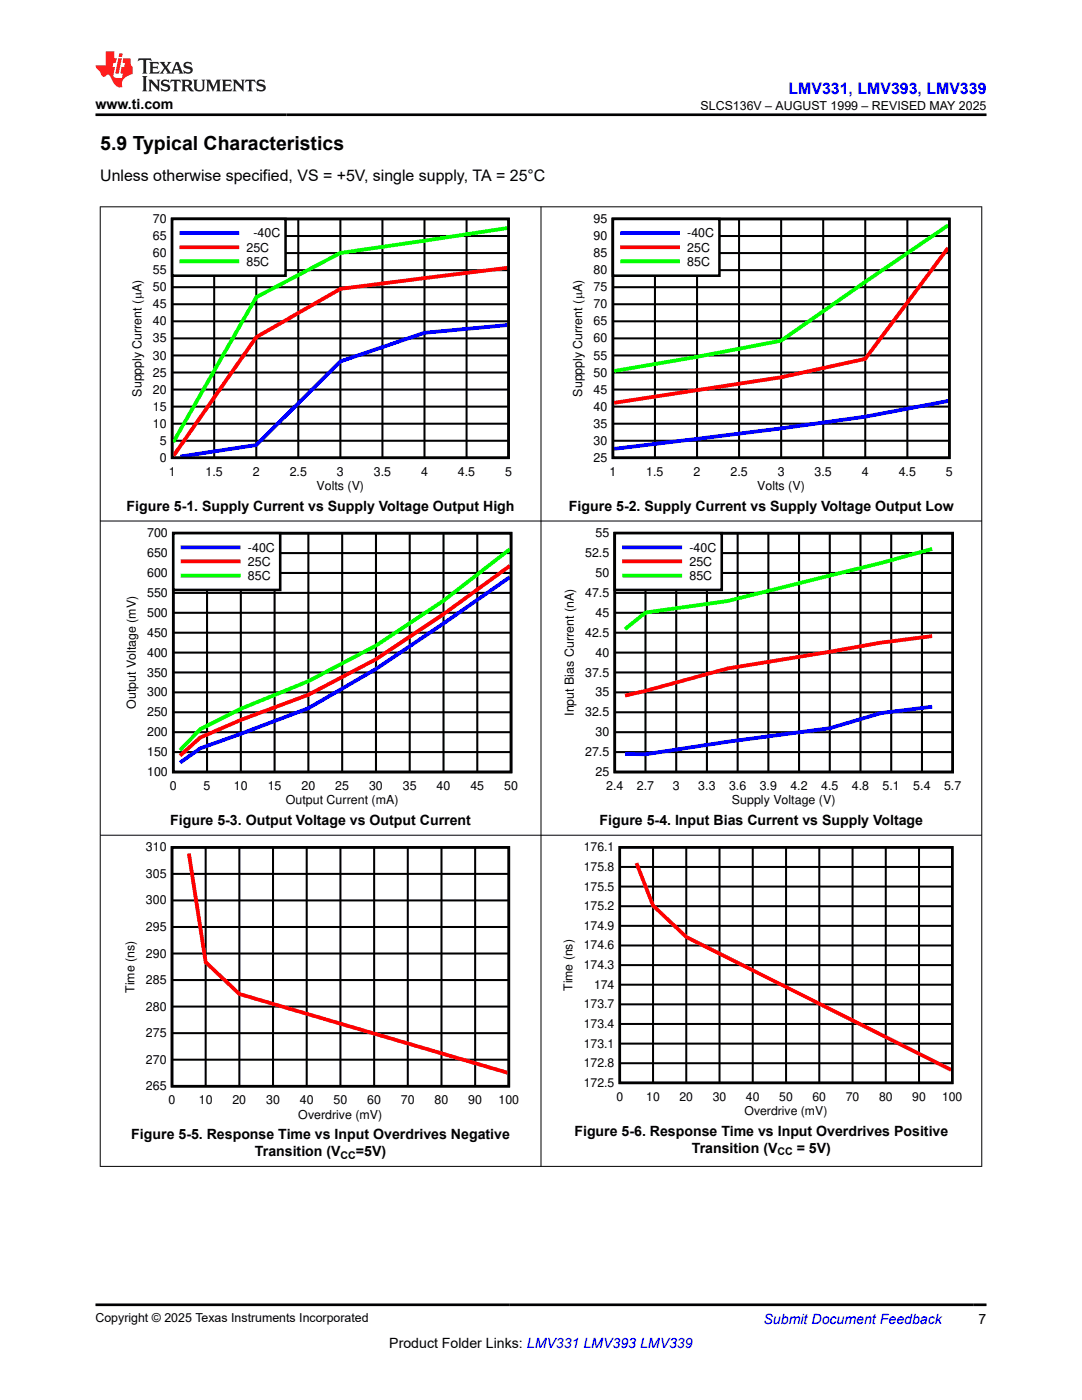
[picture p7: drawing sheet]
<svg xmlns="http://www.w3.org/2000/svg" width="216mm" height="279mm" viewBox="0 0 216 279" stroke-linecap="round" stroke-linejoin="round" font-family="sans-serif">
<defs><g id="words">
<text font-size="3.9" x="20" y="29.9">5.9 Typical Characteristics</text>
<text font-size="3.2" fill="#00f" x="157.3" y="18.7">LMV331, LMV393, LMV339</text>
<text font-size="3.2" x="20" y="36.1">Unless otherwise specified, VS = +5V, single supply, TA = 25°C</text>
<g font-size="2.8">
<text x="19" y="21.8">www.ti.com</text>
<text x="25.3" y="102">Figure 5-1. Supply Current vs Supply Voltage Output High</text>
<text x="113.5" y="102">Figure 5-2. Supply Current vs Supply Voltage Output Low</text>
<text x="34" y="164.7">Figure 5-3. Output Voltage vs Output Current</text>
<text x="119.6" y="164.7">Figure 5-4. Input Bias Current vs Supply Voltage</text>
<text x="26.2" y="227.4">Figure 5-5. Response Time vs Input Overdrives Negative</text>
<text x="114.6" y="226.6">Figure 5-6. Response Time vs Input Overdrives Positive</text>
<text x="50.9" y="230.8">Transition (V</text>
<text x="71" y="230.8">=5V)</text>
<text x="138" y="230">Transition (V</text>
<text x="159" y="230">= 5V)</text>
<text x="77.7" y="269">Product Folder Links: LMV331 LMV393 LMV339</text>
<text x="195.3" y="264.2">7</text>
</g>
<text font-size="2.8" fill="#00f" x="152.4" y="264.2">Submit Document Feedback</text>
<g font-size="2.5">
<text x="139.8" y="21.9">SLCS136V – AUGUST 1999 – REVISED MAY 2025</text>
<text x="30.5" y="47.9">65</text>
<text x="30.5" y="44.5">70</text>
<text x="50.6" y="47.4">-40C</text>
<text x="118.5" y="47.9">90</text>
<text x="118.5" y="44.5">95</text>
<text x="137.1" y="47.4">-40C</text>
<text x="30.5" y="51.3">60</text>
<text x="49.2" y="50.2">25C</text>
<text x="49.2" y="53">85C</text>
<text x="118.5" y="51.3">85</text>
<text x="137.1" y="50.2">25C</text>
<text x="137.1" y="53">85C</text>
<text x="30.5" y="58.1">50</text>
<text x="30.5" y="54.7">55</text>
<text x="118.5" y="58.1">75</text>
<text x="118.5" y="54.7">80</text>
<text x="30.5" y="64.9">40</text>
<text x="30.5" y="61.5">45</text>
<text x="118.5" y="64.9">65</text>
<text x="118.5" y="61.5">70</text>
<text x="30.5" y="71.8">30</text>
<text x="30.5" y="68.3">35</text>
<text x="118.5" y="71.8">55</text>
<text x="118.5" y="68.3">60</text>
<text x="30.5" y="75.2">25</text>
<text x="118.5" y="75.2">50</text>
<text x="28.2" y="79.1" transform="rotate(-90 28.2 79.1)">Suppply Current (PA)</text>
<text x="30.5" y="82">15</text>
<text x="30.5" y="78.6">20</text>
<text x="116.2" y="79.1" transform="rotate(-90 116.2 79.1)">Suppply Current (PA)</text>
<text x="118.5" y="82">40</text>
<text x="118.5" y="78.6">45</text>
<text x="30.5" y="85.4">10</text>
<text x="31.9" y="88.8">5</text>
<text x="118.5" y="88.8">30</text>
<text x="118.5" y="85.4">35</text>
<text x="31.9" y="92.2">0</text>
<text x="33.7" y="95">1</text>
<text x="41" y="95">1.5</text>
<text x="50.4" y="95">2</text>
<text x="57.8" y="95">2.5</text>
<text x="67.2" y="95">3</text>
<text x="74.6" y="95">3.5</text>
<text x="84" y="95">4</text>
<text x="91.4" y="95">4.5</text>
<text x="100.8" y="95">5</text>
<text x="118.5" y="92.2">25</text>
<text x="121.6" y="95">1</text>
<text x="129" y="95">1.5</text>
<text x="138.4" y="95">2</text>
<text x="145.8" y="95">2.5</text>
<text x="155.2" y="95">3</text>
<text x="162.5" y="95">3.5</text>
<text x="172" y="95">4</text>
<text x="179.3" y="95">4.5</text>
<text x="188.7" y="95">5</text>
<text x="63.2" y="97.8">Volts (V)</text>
<text x="151.1" y="97.8">Volts (V)</text>
<text x="29.4" y="107.2">700</text>
<text x="118.8" y="107.2">55</text>
<text x="29.4" y="111.2">650</text>
<text x="49.5" y="110.1">-40C</text>
<text x="49.5" y="112.9">25C</text>
<text x="116.8" y="111.2">52.5</text>
<text x="137.6" y="110.1">-40C</text>
<text x="137.6" y="112.9">25C</text>
<text x="29.4" y="119.1">550</text>
<text x="29.4" y="115.2">600</text>
<text x="49.5" y="115.7">85C</text>
<text x="116.8" y="119.1">47.5</text>
<text x="118.8" y="115.2">50</text>
<text x="137.6" y="115.7">85C</text>
<text x="29.4" y="123.1">500</text>
<text x="118.8" y="123.1">45</text>
<text x="29.4" y="131.1">400</text>
<text x="29.4" y="127.1">450</text>
<text x="116.8" y="127.1">42.5</text>
<text x="118.8" y="131.1">40</text>
<text x="29.4" y="135">350</text>
<text x="116.8" y="135">37.5</text>
<text x="27.1" y="141.5" transform="rotate(-90 27.1 141.5)">Output Voltage (mV)</text>
<text x="29.4" y="143">250</text>
<text x="29.4" y="139">300</text>
<text x="114.5" y="142.9" transform="rotate(-90 114.5 142.9)">Input Bias Current (nA)</text>
<text x="116.8" y="143">32.5</text>
<text x="118.8" y="139">35</text>
<text x="29.4" y="146.9">200</text>
<text x="118.8" y="146.9">30</text>
<text x="29.4" y="150.9">150</text>
<text x="29.4" y="154.9">100</text>
<text x="116.8" y="150.9">27.5</text>
<text x="118.8" y="154.9">25</text>
<text x="33.9" y="157.7">0</text>
<text x="40.6" y="157.7">5</text>
<text x="46.7" y="157.7">10</text>
<text x="53.4" y="157.7">15</text>
<text x="57" y="160.5">Output Current (mA)</text>
<text x="60.2" y="157.7">20</text>
<text x="66.9" y="157.7">25</text>
<text x="73.6" y="157.7">30</text>
<text x="80.4" y="157.7">35</text>
<text x="87.1" y="157.7">40</text>
<text x="93.9" y="157.7">45</text>
<text x="100.6" y="157.7">50</text>
<text x="120.9" y="157.7">2.4</text>
<text x="127.1" y="157.7">2.7</text>
<text x="134.2" y="157.7">3</text>
<text x="139.3" y="157.7">3.3</text>
<text x="145.5" y="157.7">3.6</text>
<text x="146" y="160.5">Supply Voltage (V)</text>
<text x="151.6" y="157.7">3.9</text>
<text x="157.7" y="157.7">4.2</text>
<text x="163.9" y="157.7">4.5</text>
<text x="170" y="157.7">4.8</text>
<text x="176.1" y="157.7">5.1</text>
<text x="182.2" y="157.7">5.4</text>
<text x="188.4" y="157.7">5.7</text>
<text x="29.1" y="169.9">310</text>
<text x="29.1" y="175.2">305</text>
<text x="29.1" y="185.8">295</text>
<text x="29.1" y="180.5">300</text>
<text x="29.1" y="191.1">290</text>
<text x="29.1" y="196.4">285</text>
<text x="26.8" y="198.2" transform="rotate(-90 26.8 198.2)">Time (ns)</text>
<text x="29.1" y="201.7">280</text>
<text x="29.1" y="207">275</text>
<text x="29.1" y="212.3">270</text>
<text x="29.1" y="217.6">265</text>
<text x="33.6" y="220.4">0</text>
<text x="39.7" y="220.4">10</text>
<text x="46.4" y="220.4">20</text>
<text x="53.1" y="220.4">30</text>
<text x="59.8" y="220.4">40</text>
<text x="66.6" y="220.4">50</text>
<text x="73.3" y="220.4">60</text>
<text x="80" y="220.4">70</text>
<text x="86.7" y="220.4">80</text>
<text x="93.4" y="220.4">90</text>
<text x="99.5" y="220.4">100</text>
<text x="59.5" y="223.2">Overdrive (mV)</text>
<text x="19" y="263.9">Copyright © 2025 Texas Instruments Incorporated</text>
</g>
<g font-size="2.4">
<text x="116.5" y="173.8">175.8</text>
<text x="116.5" y="169.9">176.1</text>
<text x="116.5" y="177.7">175.5</text>
<text x="116.5" y="185.6">174.9</text>
<text x="116.5" y="181.6">175.2</text>
<text x="116.5" y="189.5">174.6</text>
<text x="114.3" y="197.7" transform="rotate(-90 114.3 197.7)">Time (ns)</text>
<text x="116.5" y="193.4">174.3</text>
<text x="118.5" y="197.3">174</text>
<text x="116.5" y="201.2">173.7</text>
<text x="116.5" y="209.1">173.1</text>
<text x="116.5" y="205.2">173.4</text>
<text x="116.5" y="213">172.8</text>
<text x="116.5" y="216.9">172.5</text>
<text x="123" y="219.7">0</text>
<text x="129" y="219.7">10</text>
<text x="135.6" y="219.7">20</text>
<text x="142.2" y="219.7">30</text>
<text x="148.9" y="219.7">40</text>
<text x="155.5" y="219.7">50</text>
<text x="162.1" y="219.7">60</text>
<text x="168.8" y="219.7">70</text>
<text x="175.4" y="219.7">80</text>
<text x="182" y="219.7">90</text>
<text x="188" y="219.7">100</text>
<text x="148.6" y="222.5">Overdrive (mV)</text>
</g>
<g font-size="2.1">
<text x="68" y="231.3">CC</text>
<text x="155.1" y="230.6">CC</text>
</g>
</g></defs>
<path d="M34.3 43.7h67.2v47.7h-67.2z" fill="none" stroke="#000" stroke-width=".51"/>
<g fill="none" stroke="#000" stroke-width=".41">
<path d="M34.3 57.3h67.2M34.3 53.9h67.2M34.3 50.5h67.2M34.3 47.1h67.2M42.7 43.7v47.7M51.1 43.7v47.7M59.5 43.7v47.7M67.9 43.7v47.7M76.3 43.7v47.7M84.7 43.7v47.7M93.1 43.7v47.7M34.3 77.7h67.2"/>
<path d="M34.3 74.3h67.2M34.3 70.9h67.2M34.3 67.5h67.2M34.3 64.1h67.2M34.3 60.7h67.2M34.3 88h67.2M34.3 84.6h67.2M34.3 81.1h67.2"/>
</g>
<path d="M101.2 64.9l-16.5 1.5-16.8 5.7-16.8 16.7-15.1 2.3" fill="none" stroke="#00f" stroke-width=".76" stroke-linecap="butt"/>
<path d="M101.2 53.4l-33.3 4.2-16.8 9.7-16.5 23.7" fill="none" stroke="#f00" stroke-width=".76" stroke-linecap="butt"/>
<path d="M101.2 45.5l-33.3 5-16.8 8.8-16.5 28.9" fill="none" stroke="#01ff00" stroke-width=".76" stroke-linecap="butt"/>
<path d="M34.3 43.7h22.7v11.3h-22.7z" fill-rule="evenodd" fill="#fff"/>
<path d="M34.3 43.7h22.7v11.3h-22.7z" fill="none" stroke="#000" stroke-width=".51"/>
<path d="M36.2 46.5h11.1" fill="none" stroke="#00f" stroke-width=".76"/>
<path d="M36.2 49.3h11.1" fill="none" stroke="#f00" stroke-width=".76"/>
<path d="M36.2 52.2h11.1" fill="none" stroke="#01ff00" stroke-width=".76"/>
<path d="M113.8 42.7h76.3v55.7h-76.3z" fill-rule="evenodd" fill="#fff"/>
<path d="M122.3 43.7h67.1v47.7h-67.1z" fill="none" stroke="#000" stroke-width=".51"/>
<g fill="none" stroke="#000" stroke-width=".41">
<path d="M122.3 57.3h67.1M122.3 53.9h67.1M122.3 50.5h67.1M122.3 47.1h67.1M130.7 43.7v47.7M139.1 43.7v47.7M147.5 43.7v47.7M155.9 43.7v47.7M164.3 43.7v47.7M172.7 43.7v47.7M181.1 43.7v47.7M122.3 77.7h67.1"/>
<path d="M122.3 74.3h67.1M122.3 70.9h67.1M122.3 67.5h67.1M122.3 64.1h67.1M122.3 60.7h67.1M122.3 88h67.1M122.3 84.6h67.1M122.3 81.1h67.1"/>
</g>
<path d="M189.2 80l-16.5 3.2-16.8 2.3-33.4 4.1" fill="none" stroke="#00f" stroke-width=".76" stroke-linecap="butt"/>
<path d="M189.2 49.5l-16.5 22.1-16.8 3.7-33.4 5.1" fill="none" stroke="#f00" stroke-width=".76" stroke-linecap="butt"/>
<path d="M189.2 45l-16.5 11.2-16.8 11.8-16.8 3.2-16.6 2.8" fill="none" stroke="#01ff00" stroke-width=".76" stroke-linecap="butt"/>
<path d="M122.3 43.7h21.3v11.3h-21.3z" fill-rule="evenodd" fill="#fff"/>
<path d="M122.3 43.7h21.3v11.3h-21.3z" fill="none" stroke="#000" stroke-width=".51"/>
<path d="M124.1 46.5h11.2" fill="none" stroke="#00f" stroke-width=".76"/>
<path d="M124.1 49.3h11.2" fill="none" stroke="#f00" stroke-width=".76"/>
<path d="M124.1 52.2h11.2" fill="none" stroke="#01ff00" stroke-width=".76"/>
<path d="M24.7 105.4h78.6v55.7h-78.6z" fill-rule="evenodd" fill="#fff"/>
<path d="M34.6 106.4h67.4v47.7h-67.4z" fill="none" stroke="#000" stroke-width=".51"/>
<g fill="none" stroke="#000" stroke-width=".41">
<path d="M34.6 118.3h67.4M34.6 114.3h67.4M34.6 110.4h67.4M41.3 106.4v47.7M48.1 106.4v47.7M54.8 106.4v47.7M61.5 106.4v47.7M68.3 106.4v47.7M75 106.4v47.7M81.8 106.4v47.7M88.5 106.4v47.7M95.2 106.4v47.7"/>
<path d="M34.6 138.2h67.4M34.6 134.2h67.4M34.6 130.2h67.4M34.6 126.3h67.4M34.6 122.3h67.4M34.6 150.1h67.4M34.6 146.1h67.4M34.6 142.1h67.4"/>
</g>
<path d="M101.7 115.2l-13.2 9.2-13.5 9.1-13.5 7.8-21.5 8-4.1 2.9" fill="none" stroke="#00f" stroke-width=".76" stroke-linecap="butt"/>
<path d="M101.7 112.9l-13.2 9.7-13.5 9-13.5 7.1-13.4 5-8.1 3.5-4.1 3.6" fill="none" stroke="#f00" stroke-width=".76" stroke-linecap="butt"/>
<path d="M101.7 109.6l-13.2 10.3-13.5 8.9-13.5 7.1-13.4 5.6-8.1 4-4.1 4.2" fill="none" stroke="#01ff00" stroke-width=".76" stroke-linecap="butt"/>
<path d="M34.6 106.4h21.3v11.3h-21.3z" fill-rule="evenodd" fill="#fff"/>
<path d="M34.6 106.4h21.3v11.3h-21.3z" fill="none" stroke="#000" stroke-width=".51"/>
<path d="M36.4 109.2h11.2" fill="none" stroke="#00f" stroke-width=".76"/>
<path d="M36.4 112h11.2" fill="none" stroke="#f00" stroke-width=".76"/>
<path d="M36.4 114.9h11.2" fill="none" stroke="#01ff00" stroke-width=".76"/>
<path d="M112.1 105.4h79.7v55.7h-79.7z" fill-rule="evenodd" fill="#fff"/>
<path d="M122.7 106.4h67.4v47.7h-67.4z" fill="none" stroke="#000" stroke-width=".51"/>
<g fill="none" stroke="#000" stroke-width=".41">
<path d="M122.7 118.3h67.4M122.7 114.3h67.4M122.7 110.4h67.4M128.8 106.4v47.7M134.9 106.4v47.7M141.1 106.4v47.7M147.2 106.4v47.7M153.3 106.4v47.7M159.4 106.4v47.7M165.6 106.4v47.7M171.7 106.4v47.7M177.8 106.4v47.7"/>
<path d="M184 106.4v47.7M122.7 138.2h67.4M122.7 134.2h67.4M122.7 130.2h67.4M122.7 126.3h67.4M122.7 122.3h67.4M122.7 150.1h67.4M122.7 146.1h67.4M122.7 142.1h67.4"/>
</g>
<path d="M186 141l-10.2 1.3-10.2 3-20.5 2.7-16.3 2.5h-4.1" fill="none" stroke="#00f" stroke-width=".76" stroke-linecap="butt"/>
<path d="M186 127l-10.2 1.2-10.2 1.9-20.5 3.3-16.3 4.5-4.1 .9" fill="none" stroke="#f00" stroke-width=".76" stroke-linecap="butt"/>
<path d="M186 109.5l-10.2 2.9-30.7 7.6-16.3 2.2-4.1 3.4" fill="none" stroke="#01ff00" stroke-width=".76" stroke-linecap="butt"/>
<path d="M122.7 106.4h21.3v11.3h-21.3z" fill-rule="evenodd" fill="#fff"/>
<path d="M122.7 106.4h21.3v11.3h-21.3z" fill="none" stroke="#000" stroke-width=".51"/>
<path d="M124.5 109.2h11.2" fill="none" stroke="#00f" stroke-width=".76"/>
<path d="M124.5 112h11.2" fill="none" stroke="#f00" stroke-width=".76"/>
<path d="M124.5 114.9h11.2" fill="none" stroke="#01ff00" stroke-width=".76"/>
<path d="M24.5 168.1h79v55.7h-79z" fill-rule="evenodd" fill="#fff"/>
<path d="M34.3 169.1h67.2v47.7h-67.2z" fill="none" stroke="#000" stroke-width=".51"/>
<g fill="none" stroke="#000" stroke-width=".41">
<path d="M34.3 179.7h67.2M34.3 174.4h67.2M41 169.1v47.7M47.8 169.1v47.7M54.5 169.1v47.7M61.2 169.1v47.7M67.9 169.1v47.7M74.7 169.1v47.7M81.4 169.1v47.7M88.1 169.1v47.7M94.8 169.1v47.7M34.3 195.6h67.2"/>
<path d="M34.3 190.3h67.2M34.3 185h67.2M34.3 211.5h67.2M34.3 206.2h67.2M34.3 200.9h67.2"/>
</g>
<path d="M37.7 170.3l3.3 21.7 6.8 6.4 53.5 15.7" fill="none" stroke="#f00" stroke-width=".76" stroke-linecap="butt"/>
<path d="M111.9 168.1h80.1v54.9h-80.1z" fill-rule="evenodd" fill="#fff"/>
<path d="M123.7 169.1h66.3v47h-66.3z" fill="none" stroke="#000" stroke-width=".5"/>
<g fill="none" stroke="#000" stroke-width=".4">
<path d="M123.7 176.9h66.3M123.7 173h66.3M130.3 169.1v47M136.9 169.1v47M143.6 169.1v47M150.2 169.1v47M156.8 169.1v47M163.5 169.1v47M170.1 169.1v47M176.7 169.1v47M183.4 169.1v47M123.7 196.5h66.3"/>
<path d="M123.7 192.6h66.3M123.7 188.7h66.3M123.7 184.8h66.3M123.7 180.9h66.3M123.7 212.2h66.3M123.7 208.3h66.3M123.7 204.4h66.3M123.7 200.4h66.3"/>
</g>
<path d="M127 172.2l3.3 8.5 6.6 6.3 52.9 26.5" fill="none" stroke="#f00" stroke-width=".75" stroke-linecap="butt"/>
<path d="M19.9 41.3h176.1M20 41.2v191.6M107.9 41.2v191.6M195.9 41.2v191.6M19.9 104h176.1M19.9 166.7h176.1M19.9 232.8h176.1" fill="none" stroke="#000" stroke-width=".2"/>
<path d="M27.7 11.6l-.2 .6 .5-.2h.6v.1v2.2l-.2 .4h1l-.2-.4v-2.2v-.1h.5l.5 .2-.1-.6zM29.8 12.4l.2 .3v1.6l-.2 .4h1.9l.1-.6a1.08 1.08 0 0 1-1.3 .2v-.7h.6l.4 .2v-.7l-.4 .2h-.6v-.5l.2-.2a1 1 0 0 1 1 .3l-.1-.5zM31.8 12.4l1 1.1-1 1.2h.9l-.2-.2 .4-.8 .5 .8-.2 .2h1.6l-.2-.2 .1-.5h1l.1 .5-.1 .2h.9l-.2-.4-.8-1.9h-.5l-1 2.1-.8-1.1 .9-1h-.8l.2 .2-.5 .6-.3-.6 .1-.2zM35.2 12.8l.4 1h-.8zM36.8 12.5a.65 .65 0 0 0-.2 .7 .65 .65 0 0 0 .6 .5l.7 .1 .1 .3a.79 .79 0 0 1-.7 .4 .79 .79 0 0 1-.7-.5l.1 .7 .2-.1a.93 .93 0 0 0 1.1 0 .93 .93 0 0 0 .4-.9 1.46 1.46 0 0 0-1.2-.6l-.1-.3a1.09 1.09 0 0 1 1.2 .2l-.2-.6-.1 .1-.6-.2zM28.4 15.2l.2 .4v2.2l-.2 .4h1l-.2-.4v-2.2l.2-.4zM29.6 15.9l.2 .4v1.5l-.2 .4h.8l-.3-.4v-1.3l1.7 1.8v-2l.2-.4h-.8l.2 .2 .1 1.1-1.2-1.3zM32.3 16a.65 .65 0 0 0-.2 .8 .65 .65 0 0 0 .7 .4l.6 .2 .1 .2a.79 .79 0 0 1-.7 .4 .79 .79 0 0 1-.7-.5l.1 .7 .2-.1a.93 .93 0 0 0 1.1 .1 .93 .93 0 0 0 .4-1 1.46 1.46 0 0 0-1.2-.5l-.1-.4a1.09 1.09 0 0 1 1.2 .2l-.2-.6-.1 .1-.6-.1zM34.1 15.9l-.1 .6a.63 .63 0 0 1 .7-.3l.1 1.6-.3 .4h1l-.2-.4v-1.6a.66 .66 0 0 1 .8 .3l-.1-.6zM36.2 15.9l.2 .4v1.5l-.2 .4h.9l-.2-.2v-.7h.5l.1 .2a.79 .79 0 0 0 1.2 .6l-1-.9a.61 .61 0 0 0 .6-.6 .61 .61 0 0 0-.5-.7zM36.9 16.2h.2a.47 .47 0 0 1 .5 .1 .47 .47 0 0 1 .1 .5l-.2 .1-.6 .1zM38.5 15.9l.2 .2a2.27 2.27 0 0 0 .4 2 1.04 1.04 0 0 0 1.7-.7v-1.3l.2-.2h-.8l.2 .4v1.1a.6 .6 0 0 1-.6 .6 .6 .6 0 0 1-.6-.6v-1.1l.3-.4zM41.1 15.9l.2 .4v1.5l-.2 .4h.7l-.2-.4v-1.4l.9 1.9 .8-1.9v1.4l-.2 .4h1l-.3-.4v-1.5l.3-.4h-.8l-.7 1.5-.7-1.5zM44.3 15.9l.2 .4v1.5l-.2 .4h1.9l.1-.6a1.09 1.09 0 0 1-1.3 .2v-.7h.6l.4 .2v-.6l-.4 .2h-.6v-.6l.2-.1a1.01 1.01 0 0 1 1 .3l-.1-.6zM46.4 15.9l.3 .4v1.5l-.3 .4h.8l-.2-.4v-1.3l1.6 1.8v-2l.2-.4h-.7l.2 .2v1.1l-1.2-1.3zM49 15.9l-.1 .6a.63 .63 0 0 1 .8-.3v1.6l-.3 .4h1l-.2-.4v-1.6a.66 .66 0 0 1 .8 .3l-.1-.6zM51.4 16a.65 .65 0 0 0-.2 .8 .65 .65 0 0 0 .6 .4l.6 .2 .2 .2a.79 .79 0 0 1-.8 .4 .79 .79 0 0 1-.6-.5l.1 .7 .2-.1a.93 .93 0 0 0 1 .1 .93 .93 0 0 0 .5-1 1.46 1.46 0 0 0-1.3-.5l-.1-.4a1.09 1.09 0 0 1 1.3 .2l-.2-.6-.2 .1-.5-.1z" fill="#231f20"/>
<path d="M21.1 10.3v2.7h-2.1l.1 .4 .9 1a.95 .95 0 0 0 .9 .9 .59 .59 0 0 1 .6-.4 .59 .59 0 0 1 .5 .3l.4 .8a1.59 1.59 0 0 0 2.1 1.4 1.61 1.61 0 0 1 1-2.3l1-.3-.1-1.5a1.59 1.59 0 0 1-.4-1.7h-1.4l-.2 .9h.5l-.1 .9h-.5l-.2 .9v.3l.4 .1-.2 .9h-.6a.73 .73 0 0 1-1.1-.7l.3-1.5h-.5l.2-.9h.5l.2-.9h-.5v-1.3zM23.6 11.6l-.6 3.1h.7l.6-3.1zM23.8 10.7l-.1 .6h.7l.1-.6z" fill="#ed1c24"/>
<path d="M19 22.9h177.8M19 260.4h177.8" fill="none" stroke="#000" stroke-width=".53"/>
<use href="#words"/>
</svg>
